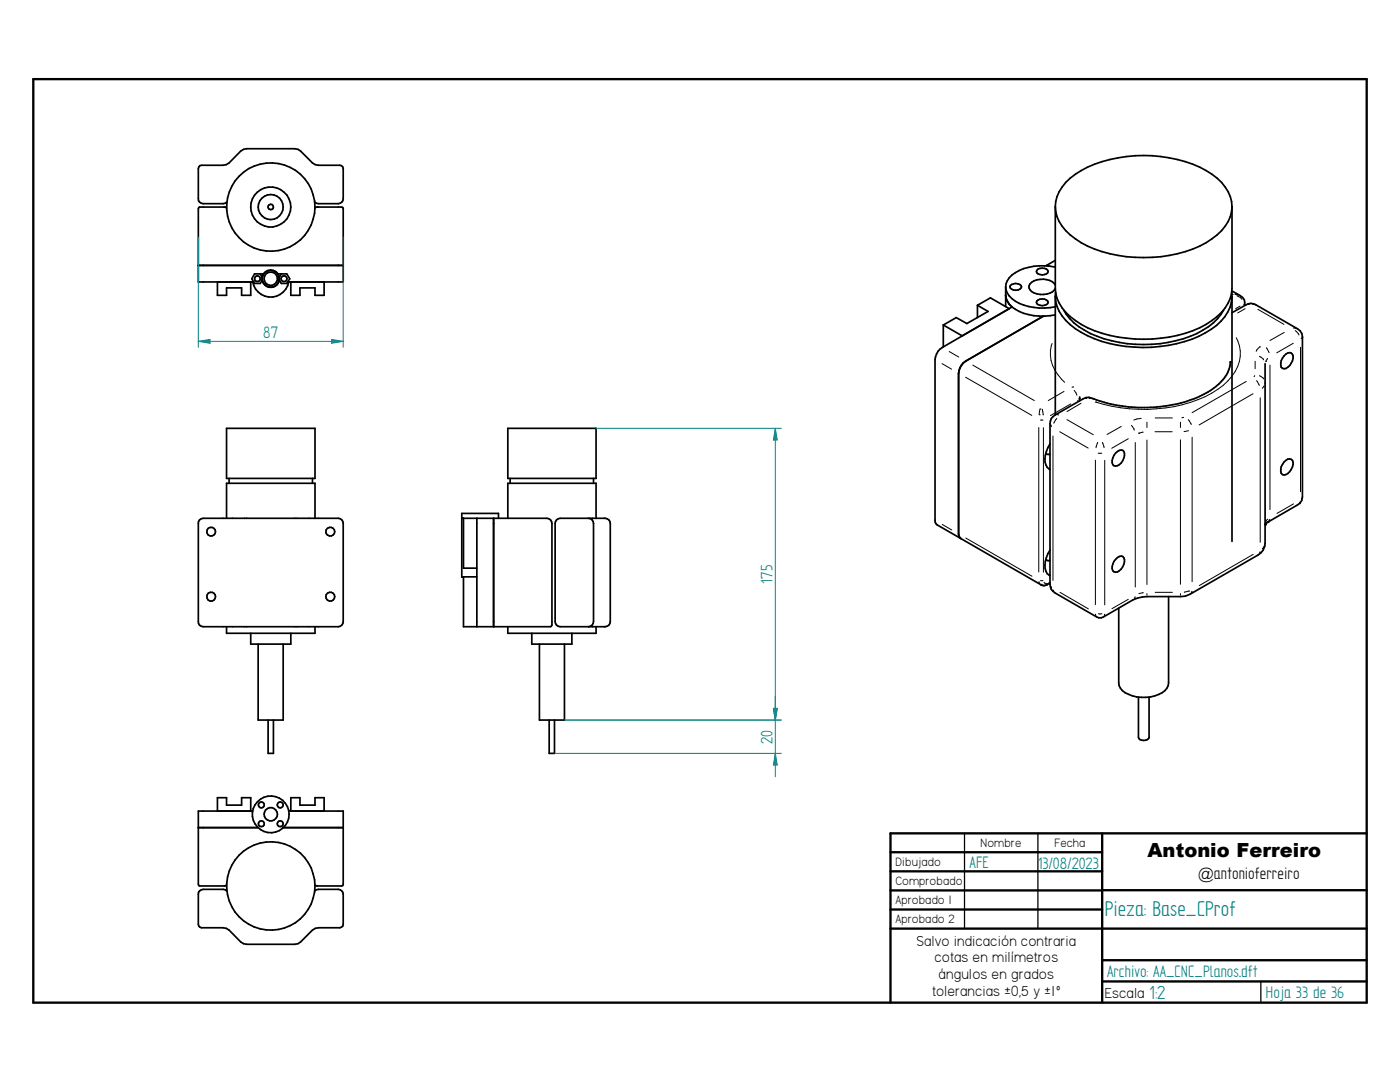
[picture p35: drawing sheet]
<svg xmlns="http://www.w3.org/2000/svg" width="279mm" height="216mm" viewBox="0 0 279 216" stroke-linecap="round" stroke-linejoin="round" font-family="sans-serif">
<defs><g id="words">
<text font-size="4.8" fill="#008080" x="220.5" y="182.8">Pieza: Base_CProf</text>
<text font-size="4.3" fill="#008080" x="229.4" y="199.3">1:2</text>
<text font-size="3.9" x="229" y="171">Antonio Ferreiro</text>
<g font-size="3.7" fill="#008080">
<text x="52.5" y="67.5">87</text>
<text x="154.1" y="116.5" transform="rotate(-90 154.1 116.5)">175</text>
<text x="154.1" y="148.4" transform="rotate(-90 154.1 148.4)">20</text>
<text x="193.5" y="173.1">AFE</text>
<text x="207.1" y="173.4">1</text>
<text x="208.1" y="173.4">3/08/2023</text>
<text x="220.9" y="194.9">Archivo: AA_CNC_Planos.dft</text>
<text x="252.6" y="199.1">Hoja 33 de 36</text>
</g>
<text font-size="3.7" x="239.1" y="175.4">@antonioferreiro</text>
<g font-size="3.3">
<text x="182.9" y="188.7">Salvo indicación contraria</text>
<text x="186.5" y="192">cotas en milímetros</text>
<text x="187.3" y="195.4">ángulos en grados</text>
<text x="186" y="198.7">tolerancias ±0,5 y ±1º</text>
<text x="220.5" y="199.2">Escala</text>
</g>
<g font-size="2.7">
<text x="178.7" y="172.8">Dibujado</text>
<text x="195.7" y="169">Nombre</text>
<text x="210.4" y="169">Fecha</text>
<text x="178.7" y="176.6">Comprobado</text>
<text x="178.7" y="180.4">Aprobado 1</text>
<text x="178.7" y="184.2">Aprobado 2</text>
</g>
</g></defs>
<path d="M6.6 15.8h266.2v184.3h-266.2zM177.7 170.1h42.3M177.7 173.9h42.3M177.7 177.7h42.3M220 166.3v33.8M220 177.6h52.8M272.8 166.3h-95.1v33.8M177.7 181.5h42.3M177.7 185.3h95.1M220 191.6h52.8M220 195.8h52.8" fill="none" stroke="#000" stroke-width=".47"/>
<path d="M192.5 166.3v19M207.1 166.3v19M251.6 195.8v4.3" fill="none" stroke="#000" stroke-width=".25"/>
<g fill="none" stroke="#000" stroke-width=".34">
<path d="M39.6 53h28.9M43.4 56.3v2.6h1.8v-1.5h3v1.5h1.8v-2.6M44.7 41.3l-5 .1-.1 14.9h11M44.7 41.3l.5 .2M45.3 40.3l-.3 .3h-.5h-3.9a.94 .94 0 0 1-1-1v-5.9l.3-.6 4.6-.1 .7-.1 .5-.4 2.3-2.4 .6-.3 .6-.1h9.6l.7 .1 .5 .3 2.4 2.4 .5 .4 .6 .1 4.7 .1 .3 .6v5.9a1.01 1.01 0 0 1-1 1h-4l-.7-.3M50.4 56.3a3.7 3.7 0 0 0 3.6 3 3.7 3.7 0 0 0 3.6-3M51.9 54.7l.4 .6M52.3 55.9a1.74 1.74 0 0 0 1.7 1.4 1.74 1.74 0 0 0 1.8-1.4M52.3 55.3v.6M52.3 55.9l-.4 .7h-1.1l-.2-.3M52.6 54.7h-1.8l-.6 .9 .4 .7M52.6 54.7l-.3 .6"/>
<path d="M52.7 54.6a1.7 1.7 0 0 0 1 2.7 1.7 1.7 0 0 0 2-2 1.7 1.7 0 0 0-2.7-1.1l-.4 .5M53 54.2a1.72 1.72 0 0 1 2.5 .5M55.5 54.7h1.7l.6 .9-.4 .7M55.5 54.7l.3 .6M55.8 55.3v.6M55.8 55.9l.3 .7h1.1l.2-.3M56.1 54.7l-.3 .6M58 56.3v2.6h1.9v-1.5h3v1.5h1.8v-2.6M62.8 41.5l.5-.2 5.1 .1 .1 14.9h-11.1M200.7 58.9a3.3 3.3 0 0 0 1.3 2.4M200.7 57.2v4M200.7 57.2a4.1 4.1 0 0 0 2.7 3.3 12.3 12.3 0 0 0 7.2 .7"/>
<path d="M201.6 57a1.44 1.44 0 0 1 2.3 .2 1.34 1.34 0 0 1-2.4 0zM207.2 53.7a1.4 1.4 0 0 1 2 .5 1.34 1.34 0 0 1-2.4 0zM209 52.9l.3 .2M209 52.9v.1M210.6 51.9l-1.6 1M210.6 53.3a10.2 10.2 0 0 0-9.2 2.1l-.6 1.2-.1 .6M210.6 56.9a3.2 3.2 0 0 0-3.7-1.1 1.76 1.76 0 0 0-1.5 1.6 2.69 2.69 0 0 0 2.8 1.4 2.74 2.74 0 0 0 2.4-1.2M210.6 41.2v16.3a8 8 0 0 0 4 6.5 24.8 24.8 0 0 0 15.4 3.6 20.6 20.6 0 0 0 13.8-5.3 7.4 7.4 0 0 0 2.1-4.8v-16.3M210.6 41.2a8.9 8.9 0 0 1 5.2-7.2 27.4 27.4 0 0 1 24.9 0 8.9 8.9 0 0 1 5.2 7.2M210.6 41.2a7.9 7.9 0 0 0 4 6.5 24.8 24.8 0 0 0 15.4 3.7 20.6 20.6 0 0 0 13.8-5.4 7.2 7.2 0 0 0 2.1-4.8M210.6 59.1v23.7M210.7 58.3l-.1 .8"/>
<path d="M245.8 58l1.8 1M245.8 58.3a7.9 7.9 0 0 1-4.1 7.4 26 26 0 0 1-17 3.4 20.3 20.3 0 0 1-12-5.2 7.2 7.2 0 0 1-2.1-4.8M245.9 59.1v48.9M247.6 59.1a1.57 1.57 0 0 1 .8 1.8M188.3 64.9v4.3M195.1 60.9l2.6-1.5 3.7 2.2-9.4 5.4-3.7-2.1M195.1 60.9l2.1 1.2-4.2 2.5-2.2-1.2-2.5 1.5M195.1 60.9v2.5M202 61.3l-14 8a2.97 2.97 0 0 0-1.4 2.5v32.4l.4 .5 20.7 12M202 61.3a10.8 10.8 0 0 0 8.6 1.5M206.9 60.1a1.44 1.44 0 0 1 2.3 .2 1.34 1.34 0 0 1-2.4 0zM208.2 63.1l-15.5 9a3.2 3.2 0 0 0-1.4 2.4v32.1v.3l.4 .5"/>
<path d="M212.3 61.8a13.2 13.2 0 0 0 8 5.8 26.3 26.3 0 0 0 19.8-1.7 10.2 10.2 0 0 0 4.1-4.1M215.5 79.2v.8M245.5 72.2a7.2 7.2 0 0 1-3.6 5.5 24.1 24.1 0 0 1-12.9 3.6 29.2 29.2 0 0 1-11.7-2h-.6l-.5 .3-5.6 3.2a1.87 1.87 0 0 0-1.1 1.7v32.1a1.87 1.87 0 0 0 1.1 1.7l8.3 4.8 .9 .2 6.3-3.6 .9-.4 1.9-.3h7.7l.9-.4 13.6-7.9a2.68 2.68 0 0 0 1.4-2.2v-35.9M245.9 62.4l2.8-1.6a1.82 1.82 0 0 1 2 0l8.3 4.8 .5 .4 .3 .5 .1 .6v32.1l-.1 .6-.3 .6-.5 .4-6 3.4M256.2 71a1.08 1.08 0 0 1 1.7-.3 2.38 2.38 0 0 1-1.7 2.9 .77 .77 0 0 1-.6-1.1l.1-.5zM45.2 85.5h17.7v10h-17.7zM45.7 95.5v.9M62.4 95.5v.9M101.3 85.5h17.7v10h-17.7zM101.8 95.5v.9M118.4 95.5v.9M208.7 90.5l.2 .1h.6"/>
<path d="M209.5 88.6a4.6 4.6 0 0 0-.5 4.7l.5 .4M222.6 90.4a1.11 1.11 0 0 1 1.7-.3 2.33 2.33 0 0 1-1.7 2.9 .83 .83 0 0 1-.6-1.1l.3-1zM256.2 92.2a1.08 1.08 0 0 1 1.7-.3 2.4 2.4 0 0 1-1.7 2.9 1.28 1.28 0 0 1-.3-2.1zM39.8 103.7l.8-.3h26.9a1.01 1.01 0 0 1 1 1v19.6a1.01 1.01 0 0 1-1 1.1h-26.9a.94 .94 0 0 1-1-1.1v-19.6zM45.2 103.4v-7h17.7v7M92.2 103.4h16.9a1.01 1.01 0 0 1 1.1 1v20.3l-.2 .3-17.5 .1v-10h2.7M92.5 103.4v10h2.7M95.2 103.4v21.7M98.5 103.4v21.7M99.5 103.4v-1h-7.3v12.7h.3M101.3 103.4v-7h17.7v7M111.1 103.7l.7-.3h9a1.01 1.01 0 0 1 1 1v19.6a1.01 1.01 0 0 1-1 1.1h-9a1.01 1.01 0 0 1-1-1.1v-19.6z"/>
<path d="M117.5 103.4a1.01 1.01 0 0 1 .9 1v19.6a1.01 1.01 0 0 1-.9 1.1M208.7 111.6l.5 .3 .3-.1M209.5 109.8a4.5 4.5 0 0 0-.5 4.7l.5 .4M209.5 116.3a1.57 1.57 0 0 1-1.7 .4M222.6 111.6a1.04 1.04 0 0 1 1.7-.3 2.31 2.31 0 0 1-1.7 2.9 .81 .81 0 0 1-.6-1.1l.3-1zM233.2 119v17.3a3.1 3.1 0 0 1-2.7 2.6 7.2 7.2 0 0 1-6.5-1.1l-.6-1-.1-.5v-14.9M253 104.2l-.4 .4M45.2 125.1v1.3h17.7v-1.3M50 126.4v2.1h8v-2.1M51.5 128.5v15.2h5v-15.2M101.3 125.1v1.3h17.7v-1.3M106.1 126.4v2.1h8v-2.1"/>
<path d="M107.7 128.5v15.2h4.9v-15.2M227.2 139.1v8.1a1.24 1.24 0 0 0 2.1 0v-8.1M53.5 143.7v6.6h1.1v-6.6M109.6 143.7v6.6h1.1v-6.6M39.6 165.1h11.9M43.4 161.8v-2.6h1.8v1.5h3v-1.5h1.8v2.6M45.3 177.8l-.3-.3h-.5h-3.9a.94 .94 0 0 0-1 .9l.1 6.4 .5 .3h4.3l.7 .2 .5 .3 2.3 2.4 .6 .3 .6 .1h9.6l.7-.1 .5-.3 2.4-2.4 .5-.3 .6-.2h4.3l.4-.1 .2-.2 .1-.4v-6a1.01 1.01 0 0 0-1-.9h-4l-.7 .3M50.4 161.8h-10.8l.1 14.9 5 .1 .5-.2M56.6 165.1h11.9M57.6 161.8h10.9l-.1 14.9-5.1 .1-.4-.2M58 161.8v-2.6h1.9v1.5h3v-1.5h1.8v2.6"/>
<circle cx="51.4" cy="55.6" r=".58"/>
<circle cx="54" cy="41.3" r=".53"/>
<circle cx="54" cy="41.3" r="2.49"/>
<circle cx="54" cy="41.3" r="8.8"/>
<circle cx="54" cy="55.6" r="1.34"/>
<circle cx="54" cy="41.3" r="4"/>
<circle cx="56.7" cy="55.6" r=".59"/>
<circle cx="42.1" cy="119.1" r=".89"/>
<circle cx="42.1" cy="106.1" r=".87"/>
<circle cx="65.9" cy="119.1" r=".89"/>
<circle cx="65.9" cy="106.1" r=".87"/>
<circle cx="52.2" cy="160.6" r=".59"/>
<circle cx="52.2" cy="164.4" r=".59"/>
<circle cx="54" cy="162.5" r="3.7"/>
<circle cx="54" cy="176.8" r="8.8"/>
<circle cx="54" cy="162.5" r="1.32"/>
<circle cx="55.9" cy="160.6" r=".59"/>
<circle cx="55.9" cy="164.4" r=".59"/>
</g>
<g fill="#000">
<circle cx="44.7" cy="41.3" r=".17"/>
<circle cx="63.3" cy="41.3" r=".17"/>
<circle cx="245.5" cy="72.3" r=".17"/>
<circle cx="207.7" cy="116.7" r=".17"/>
<circle cx="252.5" cy="104.6" r=".17"/>
<circle cx="253" cy="104.2" r=".17"/>
</g>
<g fill="none" stroke="#000" stroke-width=".2">
<path d="M245.9 58.8h.1M246.5 58.7h.1M246.5 58.7l.6 .1M246.8 59l.8 .4 .3 .3M247.1 58.8h.1M188 72.6l1.9 1.1M189.4 70.1l1.9 1.1M192.7 75.3l13.2 7.6M194.1 72.9l12.3 7M210 68.5a6.8 6.8 0 0 0 1.8 7.1l.7 .7M212.3 78.1l-3.1 1.8M214.2 77.2l-.2 .1"/>
<path d="M214.4 77.9l.5 1M215.1 79.9v.1M215.4 79.5l-.1 .1M215.4 79.5h.1M216.5 79.5h.4M217.6 79.5h-.2M246.7 67.4a7 7 0 0 1-1.6 8.6 22.8 22.8 0 0 1-14.3 5.6 31.1 31.1 0 0 1-12.1-1.4M247.5 61.1l-.9 .5M248.2 60.7v.2M248.4 60.5l-.1 .1M248.5 61.6l-1.5 .8M248.7 76.1l-10.8 6.2"/>
<path d="M249 60.7h.1M249 60.7h.3M250.1 78.6l-10.8 6.2M250.4 60.7h.1M250.4 60.7h-.4M250.4 75l-.1 .1M250.5 72.1v1.5M250.8 75.9l.5 1M251 61.7l5.2 3M251.3 75l.9 .6M251.3 71.1l.9 .7M251.4 69.2h.1"/>
<path d="M251.4 69.2l-.7 .9M251.5 79.4v28.8M252.3 77l-.4 .5M252.6 72.1h.1M252.7 69.4l.6 1M253 71.5l-.4 .6M253.4 72.9v28.8M256.3 66.3l-2.9 1.6M258.1 68.5l-3.3 1.9M258.1 65.4l.5 .1M258.5 66l.7 .8M258.6 65.5h.1"/>
<path d="M259.5 69.3v28.8M259.8 67.4l-.1 .2M259.8 67.4h.1M207.3 85.3v28.8M207.4 82.8h.1M207.6 81.6h.1M207.6 81.6l-.2 1.1M207.6 83.8h.3M207.9 83.8h.1M208 81.7l.2 1.1M208.2 85.3v28.9M209.6 84.8h.1"/>
<path d="M209.6 84.8l.2 .3M210.1 87v28.8M210.9 83.5l-.6 1M210.9 82.7l.3 .1M211.5 86.1l5.7 3.3M212.9 83.7l5.3 3M213.7 80.6l-4.1 2.3M215.7 80.5l-2.8 1.6M218.6 91.8v28.8M218.7 80.2h.1M219.1 88.3l-.4 1M219.2 90.4h.7"/>
<path d="M220 88.3l.3 1M220.5 91.9v28.8M223.8 85.1l-2.9 1.6M225.2 87.5l-3.3 2M225.8 84.9l.6 1M226.6 88.3v28.8M227.2 86.4h.1M227.8 83.5l-1.5 .3M228.1 86.2l-.9 .2M228.9 84.2v1.1M228.9 87.8v28.8M230.5 86.1h3.4"/>
<path d="M230.5 83.4h3.5M235.6 84.2v1.1M235.6 87.8v28.8M236.2 83.3l-.3 .1M237.2 83.7l.5 1M237.2 85.9l-.9 .2M237.9 87.2v28.9M259.8 99.4l-.1 .2M188 104.6l1.9 1.1M192.7 107.4l13.3 7.6M207.3 116.1l.2 .3M207.6 115.9h.3"/>
<path d="M207.9 115.9h.1M208.4 116.2l.4 .3M208.8 116.5h.1M209.2 116.4v.1M209.4 116.2h-.1M209.6 116.9l.3 .3M210.2 117.7l.1 .4M211.5 118.2l5.7 3.3M225.2 119.6l-3.3 1.9M226.5 119.1l-.1 .3M228.2 118.3l-.9 .1M228.9 118.4v.3"/>
<path d="M230.5 118.2h3.5M235.6 118.4v.3M237.2 117.9h.1M237.2 117.9l-.9 .3M237.9 118l-.2 .3M250.1 110.6l-10.7 6.2M251.5 110.1l-.2 .4M252.3 109h.1M252.3 109l-.4 .5M253 103.6l-.4 .5M253.2 104h.1M253.4 103.6l-.2 .4"/>
<path d="M258.1 100.5l-3.3 1.9M259.3 100.5h.1M259.5 100.2l-.2 .3M218.6 122.6l.1 .3M219.2 122.5h.7M220.5 122.6l-.1 .3"/>
</g>
<path d="M119 85.5h36.9M154.7 85.5l.4 2.3h-.8zM112.6 143.7h43.3" fill="none" stroke="#008080" stroke-width=".2"/>
<path d="M154.7 85.5l.4 2.3h-.8z" fill="#008080"/>
<path d="M154.3 141.4h.8l-.4 2.3z" fill="none" stroke="#008080" stroke-width=".2"/>
<path d="M154.3 141.4h.8l-.4 2.3z" fill="#008080"/>
<path d="M154.7 85.5v58.2M110.7 150.3h45.2M112.6 143.7h43.3M154.3 141.4h.8l-.4 2.3z" fill="none" stroke="#008080" stroke-width=".2"/>
<path d="M154.3 141.4h.8l-.4 2.3z" fill="#008080"/>
<path d="M154.7 150.3l.4 2.4h-.8z" fill="none" stroke="#008080" stroke-width=".2"/>
<path d="M154.7 150.3l.4 2.4h-.8z" fill="#008080"/>
<path d="M39.6 47.3v22M68.5 47.3v22M39.6 68.1l2.3-.4v.8zM154.7 139v16" fill="none" stroke="#008080" stroke-width=".2"/>
<path d="M39.6 68.1l2.3-.4v.8z" fill="#008080"/>
<path d="M66.2 67.7l2.3 .4-2.3 .4z" fill="none" stroke="#008080" stroke-width=".2"/>
<path d="M66.2 67.7l2.3 .4-2.3 .4z" fill="#008080"/>
<path d="M39.6 68.1h28.9" fill="none" stroke="#008080" stroke-width=".2"/>
<use href="#words"/>
</svg>
